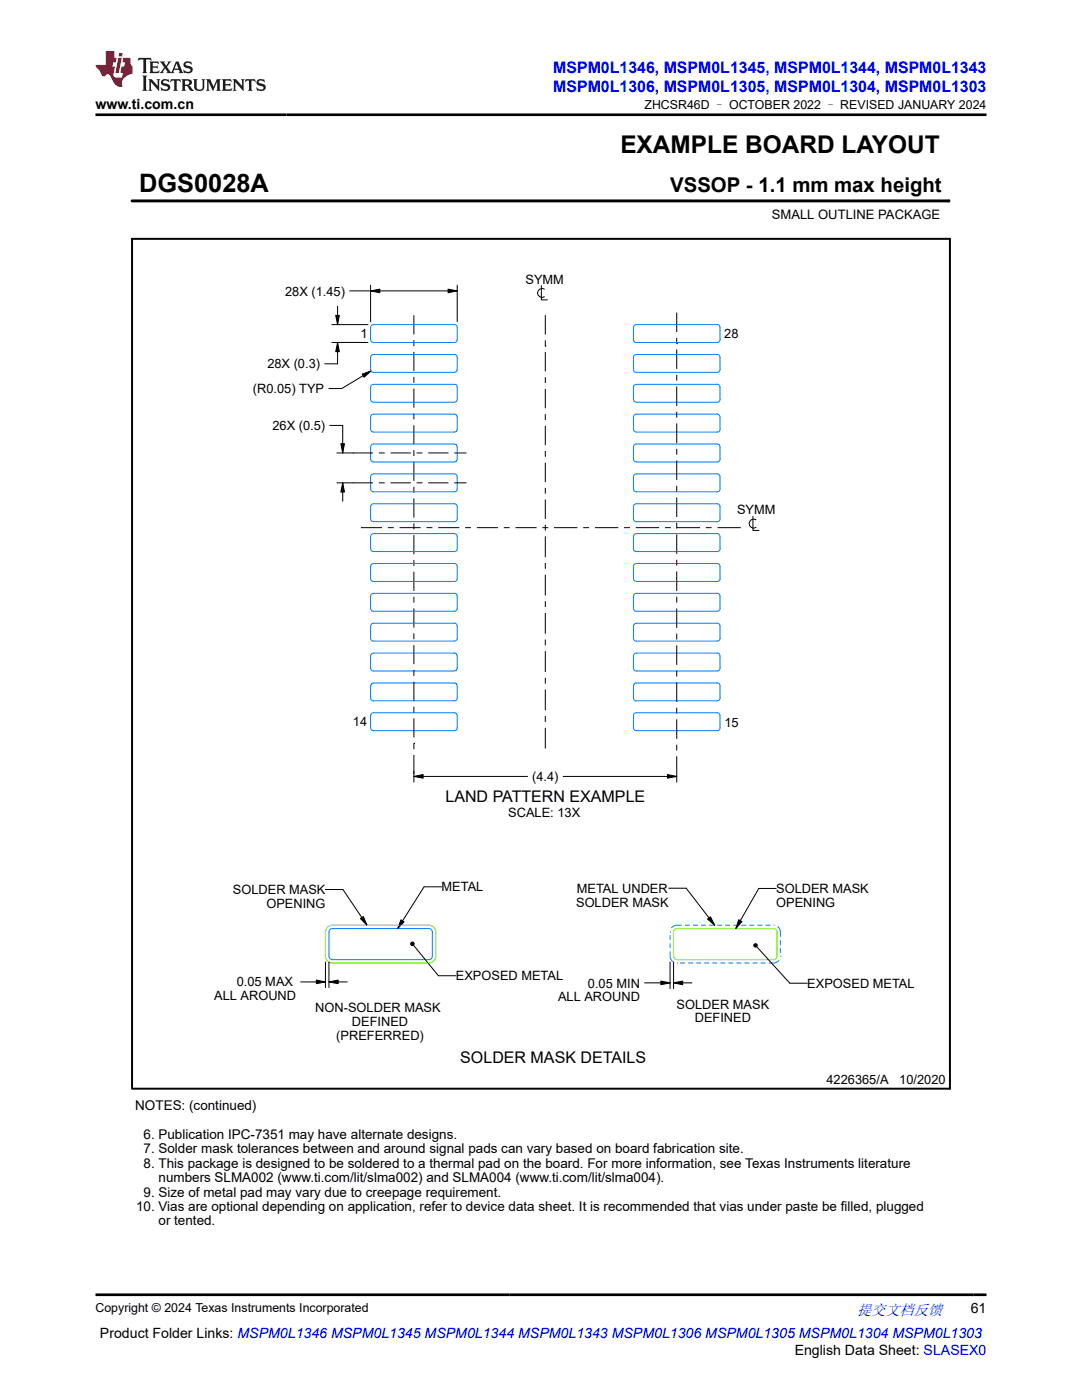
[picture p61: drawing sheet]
<svg xmlns="http://www.w3.org/2000/svg" width="216mm" height="279mm" viewBox="0 0 216 279" stroke-linecap="round" stroke-linejoin="round" font-family="sans-serif">
<defs><g id="words">
<text font-size="5.1" x="27.7" y="38.3">DGS0028A</text>
<text font-size="4.9" x="123.8" y="30.5">EXAMPLE BOARD LAYOUT</text>
<text font-size="4.1" x="133.7" y="38.3">VSSOP - 1.1 mm max height</text>
<g font-size="3.2" fill="#00f">
<text x="110.4" y="14.5">MSPM0L1346, MSPM0L1345, MSPM0L1344, MSPM0L1343</text>
<text x="110.4" y="18.3">MSPM0L1306, MSPM0L1305, MSPM0L1304, MSPM0L1303</text>
</g>
<g font-size="3.2">
<text x="88.9" y="160.1">LAND PATTERN EXAMPLE</text>
<text x="91.8" y="212.2">SOLDER MASK DETAILS</text>
</g>
<text font-size="3" fill="#00f" x="171" y="262.4">提交文档反馈</text>
<g font-size="2.8">
<text x="19" y="21.7">www.ti.com.cn</text>
<text x="193.7" y="262.1">61</text>
<text x="19.9" y="266.9">Product Folder Links: MSPM0L1346 MSPM0L1345 MSPM0L1344 MSPM0L1343 MSPM0L1306 MSPM0L1305 MSPM0L1304 MSPM0L1303</text>
<text x="158.6" y="270.3">English Data Sheet: SLASEX0</text>
</g>
<g font-size="2.7">
<text x="27" y="221.4">NOTES: (continued)</text>
<text x="28.6" y="227.2">6. Publication IPC-7351 may have alternate designs.</text>
<text x="28.6" y="233">8. This package is designed to be soldered to a thermal pad on the board. For more information, see Texas Instruments literature</text>
<text x="28.6" y="230.1">7. Solder mask tolerances between and around signal pads can vary based on board fabrication site.</text>
<text x="28.6" y="238.8">9. Size of metal pad may vary due to creepage requirement.</text>
<text x="31.6" y="235.9">numbers SLMA002 (www.ti.com/lit/slma002) and SLMA004 (www.ti.com/lit/slma004).</text>
<text x="27.2" y="241.7">10. Vias are optional depending on application, refer to device data sheet. It is recommended that vias under paste be filled, plugged</text>
<text x="31.6" y="244.6">or tented.</text>
</g>
<g font-size="2.6">
<text x="154" y="43.8">SMALL OUTLINE PACKAGE</text>
<text x="56.9" y="59">28X (1.45)</text>
<text x="104.9" y="56.6">SYMM</text>
<text x="72" y="67.5">1</text>
<text x="144.5" y="67.4">28</text>
<text x="53.3" y="73.5">28X (0.3)</text>
<text x="50.5" y="78.5">(R0.05) TYP</text>
<text x="54.4" y="85.8">26X (0.5)</text>
<text x="147.1" y="102.7">SYMM</text>
<text x="70.4" y="144.8">14</text>
<text x="144.5" y="145.1">15</text>
<text x="106.2" y="155.9">(4.4)</text>
<text x="101.4" y="163">SCALE: 13X</text>
<text x="46.5" y="178.4">SOLDER MASK</text>
<text x="88.1" y="177.9">METAL</text>
<text x="115.1" y="178.2">METAL UNDER</text>
<text x="154.9" y="178.2">SOLDER MASK</text>
<text x="53.2" y="181.2">OPENING</text>
<text x="115" y="180.9">SOLDER MASK</text>
<text x="154.9" y="181">OPENING</text>
<text x="47.2" y="196.9">0.05 MAX</text>
<text x="91" y="195.7">EXPOSED METAL</text>
<text x="117.3" y="197.1">0.05 MIN</text>
<text x="161.1" y="197.1">EXPOSED METAL</text>
<text x="42.7" y="199.6">ALL AROUND</text>
<text x="62.9" y="202.1">NON-SOLDER MASK</text>
<text x="111.4" y="199.8">ALL AROUND</text>
<text x="135" y="201.3">SOLDER MASK</text>
<text x="67.1" y="207.6">(PREFERRED)</text>
<text x="70.2" y="204.8">DEFINED</text>
<text x="138.6" y="204.1">DEFINED</text>
<text x="164.9" y="216.4">4226365/A</text>
<text x="179.4" y="216.4">10/2020</text>
</g>
<g font-size="2.5">
<text x="128.6" y="21.8">ZHCSR46D – OCTOBER 2022 – REVISED JANUARY 2024</text>
<text x="19" y="261.8">Copyright © 2024 Texas Instruments Incorporated</text>
</g>
</g></defs>
<g fill="#000">
<path d="M73.9 58.1l1.9-.4v.7zM89.4 57.7l1.8 .4-1.8 .3zM67 62.9h.7l-.3 1.9zM67.4 68.3l.3 1.9h-.7zM72.3 74.7l1.7-.7-1.4 1.3zM68 88.6h.7l-.3 1.8zM68.4 96.4l.3 1.8h-.7zM82.6 155l1.8-.4v.7zM133.2 154.6l1.8 .4-1.8 .3zM63.1 195.6l1.8 .4-1.8 .3zM65.6 196l1.9-.4v.7zM71.9 183.3l.6-.4 .7 1.7z"/>
<path d="M80 183.6l.6 .4-1.2 1.3zM82 188.2l.2-.2 .3 .1 .2 .2-.2 .4h-.3l-.2-.2zM131.9 195.8l1.8 .3-1.8 .4zM134.4 196.1l1.8-.3v.7zM141.2 183.4l.6-.4 .8 1.6zM147.4 183.6l.7 .3-1.3 1.4zM150.4 188.5l.3-.2 .3 .1 .1 .3-.1 .3h-.3l-.3-.2z"/>
</g>
<g fill="none" stroke="#000" stroke-width=".2">
<path d="M189.4 39.9v.4M26.3 40.1h163.1M69.8 58.1h21.4M73.9 56.9v7.3M73.9 58.1l1.9-.4v.7zM89.4 57.7l1.8 .4-1.8 .3zM91.2 56.9v7.3M108 57v2.8h1.2M108.6 57.7a.9 .9 0 0 0-1.3 .8 .9 .9 0 0 0 1.3 .7M66.2 68.3h7.2M66.2 64.8h7.2M67 62.9h.7l-.3 1.9z"/>
<path d="M67.4 61.1v3.7M67.4 68.3v4.3h-2.6M67.4 68.3l.3 1.9h-.7zM72.3 74.7l1.7-.7-1.4 1.3zM74 74l-5.8 3.5h-2.6M82.6 62.9v3.8M82.6 67.9v1.2M82.6 70.2v3.9M82.6 75.2v1.2M82.6 77.5v3.9M108.8 69.1h.1M108.8 62.9v3.9"/>
<path d="M108.8 67.9v1.2M108.8 70.3v3.8M108.8 75.3v1.2M108.8 77.6v3.9M135 68.6h.1M135 62.4v3.9M135 67.4v1.2M135 69.7v3.9M135 74.8v1.2M135 77.1v3.9M65.8 84.9h2.6v5.5M67.2 96.4h7.2"/>
<path d="M68 88.6h.7l-.3 1.8zM68.4 96.4v3.6M68.4 96.4l.3 1.8h-.7zM74.4 90.4h-7.2M75.6 96.4h1.2M75.6 90.4h1.2M77.9 96.4h4.1M77.9 90.4h4.1M82.6 82.5v1.2M82.6 84.9v3.8M82.6 89.8v1.2M82.6 92.2v3.8"/>
<path d="M82.6 97.2v1.1M82.6 99.5v3.8M83.1 96.4h1.2M83.1 90.4h1.2M85.5 96.4h4M85.5 90.4h4M90.6 90.4h2.5M93.1 96.4h-2.5M108.8 82.6v1.2M108.8 85v3.8M108.8 90v1.2M108.8 92.3v3.9"/>
<path d="M108.8 97.4v1.1M108.8 99.7v3.9M135 82.2v1.1M135 84.5v3.9M135 89.6v1.1M135 91.9v3.9M135 96.9v1.2M135 99.3v3.9M72 105.3h4.2M77.4 105.3h1.2M79.7 105.3h4.2M82.6 104.5v1.1"/>
<path d="M82.6 106.8v3.8M82.6 111.8v1.1M82.6 114.1v3.8M82.6 119.1v1.2M85.1 105.3h1.2M87.4 105.3h4.2M92.8 105.3h1.2M95.1 105.3h4.3M100.5 105.3h1.2M102.9 105.3h4.2M108.2 105.3h1.2M108.8 104.7v1.2"/>
<path d="M108.8 107.1v4.1M108.8 112.4v1.1M108.8 114.7v4.1M108.8 120v1.2M110.6 105.3h4.6M116.4 105.3h1.1M118.7 105.3h4.7M124.5 105.3h1.2M126.9 105.3h4.6M132.7 105.3h1.1M135 105.3h4.7M135 104.3v1.2"/>
<path d="M135 106.7v3.8M135 111.7v1.2M135 114v3.9M135 119.1v1.2M140.8 105.3h1.2M143.2 105.3h4.6M150.2 103v2.9h1.3M150.8 103.7a.9 .9 0 0 0-1.3 .8 .9 .9 0 0 0 1.3 .8M82.6 121.4v3.8M82.6 126.4v1.2M82.6 128.7v3.9M82.6 133.7v1.2"/>
<path d="M82.6 136v3.9M108.8 122.3v4.2M108.8 127.6v1.2M108.8 130v4.1M108.8 135.3v1.1M108.8 137.6v4.1M135 121.4v3.9M135 126.5v1.1M135 128.8v3.9M135 133.9v1.1M135 136.2v3.9M82.6 148.3h.1"/>
<path d="M82.6 141v1.2M82.6 143.4v3.8M82.6 148.3v1.2M82.6 150.7v5.4M82.6 155h22.7M82.6 155l1.8-.4v.7zM108.8 142.9v1.2M108.8 145.2v4.2M112.4 155h22.6M133.2 154.6l1.8 .4-1.8 .3zM135 141.2v1.2M135 143.6v3.9"/>
<path d="M135 148.6v1.2M135 150.9v5.2M64.9 177.5h3.5l4.8 7.1M84.6 177l-5.2 8.3M84.6 177h3.5M133.4 177.3h3.5l5.7 7.3M154.9 177.3h-3.5l-4.6 8M60 196h4.9M63.1 195.6l1.8 .4-1.8 .3zM64.9 192v5.1M65.6 192v5.1M65.6 196h3.7"/>
<path d="M65.6 196l1.9-.4v.7zM71.9 183.3l.6-.4 .7 1.7zM80 183.6l.6 .4-1.2 1.3zM82 188.2l.2-.2 .3 .1 .2 .2-.2 .4h-.3l-.2-.2zM82.5 188.7l5 6h3.4M128.6 196.1h5.1M131.9 195.8l1.8 .3-1.8 .4zM133.7 192v5.3M134.4 196.1h3.7M134.4 192v5.3M134.4 196.1l1.8-.3v.7zM141.2 183.4l.6-.4 .8 1.6z"/>
<path d="M147.4 183.6l.7 .3-1.3 1.4zM150.4 188.5l.3-.2 .3 .1 .1 .3-.1 .3h-.3l-.3-.2zM151 189l6.6 7.2h3.5"/>
</g>
<path d="M26.3 47.7h163.3v169.6h-163.3z" fill="none" stroke="#000" stroke-width=".39"/>
<path d="M26.3 40.1h163.1" fill="none" stroke="#000" stroke-width=".58"/>
<g fill="none" stroke="#0080ff" stroke-width=".2">
<path d="M73.9 65.4v2.4a.6 .6 0 0 0 .7 .6M73.9 77.3v2.4a.6 .6 0 0 0 .7 .6l16.2-.1 .4-.4v-2.5l-.2-.4-.4-.2h-16a.6 .6 0 0 0-.7 .6M90.6 64.8a.6 .6 0 0 1 .6 .6v2.4a.56 .56 0 0 1-.6 .5h-16M90.6 64.8h-16a.6 .6 0 0 0-.7 .6M91.2 73.7l-.1 .4-.5 .2h-16a.6 .6 0 0 1-.7-.6v-2.4a.6 .6 0 0 1 .7-.6h16.2l.4 .5v2.5M126.4 77.3v2.4a.6 .6 0 0 0 .6 .6h16.1a.6 .6 0 0 0 .6-.6M126.4 65.4v2.4a.6 .6 0 0 0 .6 .6M143.1 76.7a.6 .6 0 0 1 .6 .6v2.4M143.1 64.8a.6 .6 0 0 1 .6 .6v2.4M143.1 76.7h-16.1a.6 .6 0 0 0-.6 .6M143.1 64.8h-16.1a.6 .6 0 0 0-.6 .6M143.7 73.7a.6 .6 0 0 1-.6 .6h-16.1a.56 .56 0 0 1-.6-.6v-2.4a.6 .6 0 0 1 .6-.6h16.1a.56 .56 0 0 1 .6 .6v2.4"/>
<path d="M143.7 67.7a.6 .6 0 0 1-.6 .6h-16.1M74.1 82.8l.5-.2h16l.4 .2 .2 .5v2.5l-.4 .4h-16.2a.6 .6 0 0 1-.7-.6v-2.3zM74.1 94.7l.5-.1h16a.6 .6 0 0 1 .6 .6l.1 2.3a.6 .6 0 0 1-.7 .7h-16a.6 .6 0 0 1-.7-.7v-2.3zM74.1 88.8l.5-.2h16l.4 .2 .2 .4v2.5l-.4 .5h-16.2a.6 .6 0 0 1-.7-.6v-2.4zM143.7 91.6v-2.4a.6 .6 0 0 0-.6-.6h-16.1a.6 .6 0 0 0-.6 .6v2.4a.6 .6 0 0 0 .6 .6h16.1a.6 .6 0 0 0 .6-.6M143.7 97.5a.6 .6 0 0 1-.6 .7h-16.1a.6 .6 0 0 1-.6-.7v-2.3a.6 .6 0 0 1 .6-.6h16.1a.6 .6 0 0 1 .6 .6v2.3M143.7 85.6a.6 .6 0 0 1-.6 .6h-16.1a.6 .6 0 0 1-.6-.6v-2.3a.6 .6 0 0 1 .6-.7h16.1a.6 .6 0 0 1 .6 .7v2.3M73.9 119v2.4a.6 .6 0 0 0 .7 .6M74 113.1l.1-.5 .5-.1h16a.6 .6 0 0 1 .6 .6l.1 2.3a.6 .6 0 0 1-.7 .6h-16a.6 .6 0 0 1-.7-.6v-2.3M74.1 106.7l.5-.2h16l.4 .2 .2 .4v2.5l-.4 .5h-16.2a.6 .6 0 0 1-.7-.6v-2.4zM74.1 100.7l.5-.2h16a.6 .6 0 0 1 .6 .6l.1 2.4a.6 .6 0 0 1-.7 .6h-16a.6 .6 0 0 1-.7-.6v-2.4zM90.6 118.4a.6 .6 0 0 1 .6 .6v2.4"/>
<path d="M90.6 118.4h-16a.6 .6 0 0 0-.7 .6M126.4 119v2.4a.6 .6 0 0 0 .6 .6M143.1 118.4a.6 .6 0 0 1 .6 .6v2.4M143.1 118.4h-16.1a.6 .6 0 0 0-.6 .6M143.7 109.5v-2.4a.6 .6 0 0 0-.6-.6h-16.1a.6 .6 0 0 0-.6 .6v2.4a.6 .6 0 0 0 .6 .6h16.1a.6 .6 0 0 0 .6-.6M143.7 103.5v-2.4a.6 .6 0 0 0-.6-.6h-16.1a.6 .6 0 0 0-.6 .6v2.4a.6 .6 0 0 0 .6 .6h16.1a.6 .6 0 0 0 .6-.6M143.7 115.4a.6 .6 0 0 1-.6 .6h-16.1a.6 .6 0 0 1-.6-.6v-2.3a.6 .6 0 0 1 .6-.6h16.1a.6 .6 0 0 1 .6 .6v2.3M73.9 130.9a.6 .6 0 0 1 .7-.6l16.2 .1 .4 .4v2.5M73.9 136.9v2.4a.56 .56 0 0 0 .7 .6h16a.6 .6 0 0 0 .7-.6l-.1-2.6-.4-.4h-16.2l-.5 .2-.1 .4M73.9 130.9v2.4a.6 .6 0 0 0 .7 .6M73.9 125v2.4a.56 .56 0 0 0 .7 .5h16a.6 .6 0 0 0 .7-.6l-.1-2.3a.6 .6 0 0 0-.6-.6h-16l-.5 .2-.1 .4M91.2 133.3l-.1 .4-.5 .2h-16"/>
<path d="M91.3 121.4a.6 .6 0 0 1-.7 .6h-16M126.4 130.9v2.4a.6 .6 0 0 0 .6 .6M143.1 130.3a.6 .6 0 0 1 .6 .6v2.4M143.1 130.3h-16.1a.6 .6 0 0 0-.6 .6M143.7 139.3a.6 .6 0 0 1-.6 .6h-16.1a.56 .56 0 0 1-.6-.6v-2.4l.2-.4 .2-.2h16.3a.56 .56 0 0 1 .6 .6v2.4M143.7 133.3a.6 .6 0 0 1-.6 .6h-16.1M143.7 127.3a.6 .6 0 0 1-.6 .6h-16.1a.56 .56 0 0 1-.6-.5v-2.4l.2-.4 .2-.2h16.3a.56 .56 0 0 1 .6 .6v2.4M143.7 121.4a.6 .6 0 0 1-.6 .6h-16.1M74.1 142.4l.5-.2h16l.4 .2 .2 .4v2.6l-.4 .4h-16.2a.6 .6 0 0 1-.7-.6v-2.4zM143.7 145.2a.6 .6 0 0 1-.6 .6h-16.1a.6 .6 0 0 1-.6-.6v-2.4a.6 .6 0 0 1 .6-.6h16.1a.6 .6 0 0 1 .6 .6v2.4M65.8 185.5l.5-.2h19.3a.7 .7 0 0 1 .7 .7v4.8a.7 .7 0 0 1-.7 .7h-19.3a.7 .7 0 0 1-.7-.7v-4.8zM133.7 186h.1"/>
<path d="M133.7 189.9l.1 1.3 .5 .7M133.7 186.6v1M133.7 188.3v.9M135.1 192.2h.1M135.7 192.2h1M136 184.6l-1.3 .1-.7 .5M136.7 184.6h.9M137.3 192.2h1M138.3 184.6h.9M138.9 192.2h1M139.9 184.6h1M140.5 192.2h1"/>
<path d="M141.5 184.6h1M142.1 192.2h1M143.1 184.6h1M143.7 192.2h1M144.7 184.6h1M145.4 192.2h.9M146.3 184.6h1M147 192.2h.9M147.9 184.6h1M148.6 192.2h.9M149.5 184.6h1M150.2 192.2h.9"/>
<path d="M151.1 184.6h1M151.8 192.2h.9M152.8 184.6h.9M154.4 184.6h.1M155.2 184.9l.5 .7v1.4M155.5 191.6l-.8 .5-1.3 .1M155.7 190.8h.1M155.7 187.6v1M155.7 189.2v1"/>
</g>
<path d="M66.3 192.2a1.36 1.36 0 0 1-1.4-1.4l.1-4.8a1.36 1.36 0 0 1 1.3-1.4h19.3a1.36 1.36 0 0 1 1.3 1.4v4.8a1.36 1.36 0 0 1-1.3 1.4h-19.3M134.6 185.5l.5-.2h19.2a.7 .7 0 0 1 .7 .7v4.8a.7 .7 0 0 1-.7 .7h-19.4l-.4-.3-.1-.4v-4.8z" fill="none" stroke="#6ef200" stroke-width=".2"/>
<path d="M27.7 11.6l-.2 .5 .5-.2h.6v.1v2.2l-.2 .4h1l-.2-.4v-2.2v-.1h.5l.5 .2-.1-.5zM29.8 12.3l.2 .4v1.5l-.2 .4h1.9l.1-.6a1.08 1.08 0 0 1-1.3 .2v-.7h.6l.4 .2v-.7l-.4 .2h-.6v-.5l.2-.2a1 1 0 0 1 1 .3l-.1-.5zM31.8 12.3l1 1.1-1 1.2h.9l-.2-.2 .4-.8 .5 .8-.2 .2h1.6l-.2-.2 .1-.5h1l.1 .5-.1 .2h.9l-.2-.3-.8-2h-.5l-1 2.2-.8-1.1 .9-1.1h-.8l.2 .2-.5 .6-.3-.6 .1-.2zM35.2 12.7l.4 1h-.8zM36.8 12.4a.65 .65 0 0 0-.2 .7 .65 .65 0 0 0 .6 .5l.7 .1 .1 .3a.79 .79 0 0 1-.7 .4 .79 .79 0 0 1-.7-.5l.1 .7 .2-.1a.93 .93 0 0 0 1.1 .1 .93 .93 0 0 0 .4-1 1.46 1.46 0 0 0-1.2-.6l-.1-.3a1.09 1.09 0 0 1 1.2 .2l-.2-.6-.1 .1-.6-.2zM28.4 15.1l.2 .4v2.2l-.2 .4h1l-.2-.4v-2.2l.2-.4zM29.6 15.8l.2 .4v1.5l-.2 .4h.8l-.3-.4v-1.3l1.7 1.8v-2l.2-.4h-.8l.2 .2 .1 1.1-1.2-1.3zM32.3 15.9a.65 .65 0 0 0-.2 .8 .65 .65 0 0 0 .7 .4l.6 .2 .1 .2a.79 .79 0 0 1-.7 .4 .79 .79 0 0 1-.7-.5l.1 .7 .2-.1a.93 .93 0 0 0 1.1 .1 .93 .93 0 0 0 .4-.9 1.46 1.46 0 0 0-1.2-.6l-.1-.4a1.09 1.09 0 0 1 1.2 .2l-.2-.6-.1 .1-.6-.1zM34.1 15.8l-.1 .6a.63 .63 0 0 1 .7-.3l.1 1.6-.3 .4h1l-.2-.4v-1.6a.66 .66 0 0 1 .8 .3l-.1-.6zM36.2 15.8l.2 .4v1.5l-.2 .4h.9l-.2-.2v-.7h.5l.1 .2a.79 .79 0 0 0 1.2 .6l-1-.9a.61 .61 0 0 0 .6-.6 .61 .61 0 0 0-.5-.7zM36.9 16.1h.2a.47 .47 0 0 1 .5 .1 .47 .47 0 0 1 .1 .5l-.2 .1-.6 .1zM38.5 15.8l.2 .2a2.27 2.27 0 0 0 .4 2 1.04 1.04 0 0 0 1.7-.7v-1.3l.2-.2h-.8l.2 .4v1.1a.6 .6 0 0 1-.6 .6 .6 .6 0 0 1-.6-.6v-1.1l.3-.4zM41.1 15.8l.2 .4v1.5l-.2 .4h.7l-.2-.4v-1.4l.9 1.9 .8-1.9v1.4l-.2 .4h1l-.3-.4v-1.5l.3-.4h-.8l-.7 1.5-.7-1.5zM44.3 15.8l.2 .4v1.5l-.2 .4h1.9l.1-.6a1.09 1.09 0 0 1-1.3 .2v-.7h.6l.4 .2v-.6l-.4 .2h-.6v-.6l.2-.1a1.01 1.01 0 0 1 1 .3l-.1-.6zM46.4 15.8l.3 .4v1.5l-.3 .4h.8l-.2-.4v-1.3l1.6 1.8v-2l.2-.4h-.7l.2 .2v1.1l-1.2-1.3zM49 15.8l-.1 .6a.63 .63 0 0 1 .8-.3v1.6l-.3 .4h1l-.2-.4v-1.6a.66 .66 0 0 1 .8 .3l-.1-.6zM51.4 15.9a.65 .65 0 0 0-.2 .8 .65 .65 0 0 0 .6 .4l.6 .2 .2 .2a.79 .79 0 0 1-.8 .4 .79 .79 0 0 1-.6-.5l.1 .7 .2-.1a.93 .93 0 0 0 1 .1 .93 .93 0 0 0 .5-.9 1.46 1.46 0 0 0-1.3-.6l-.1-.4a1.09 1.09 0 0 1 1.3 .2l-.2-.6-.2 .1-.5-.1z" fill="#231f20"/>
<path d="M21.1 10.2v2.8h-2.1l.1 .3 .9 1a.95 .95 0 0 0 .9 .9 .59 .59 0 0 1 .6-.4 .59 .59 0 0 1 .5 .4l.4 .7a1.59 1.59 0 0 0 2.1 1.4 1.61 1.61 0 0 1 1-2.3l1-.3-.1-1.5a1.59 1.59 0 0 1-.4-1.7h-1.4l-.2 .9h.5l-.1 .9h-.5l-.2 1v.2l.4 .1-.2 .9h-.6a.73 .73 0 0 1-1.1-.7l.3-1.5h-.5l.2-.9h.5l.2-.9h-.5v-1.3zM23.6 11.5l-.6 3.1h.7l.6-3.1zM23.8 10.6l-.1 .6h.7l.1-.6z" fill="#ed1c24"/>
<path d="M19 22.9h177.8M19 258.4h177.8" fill="none" stroke="#000" stroke-width=".53"/>
<use href="#words"/>
</svg>
